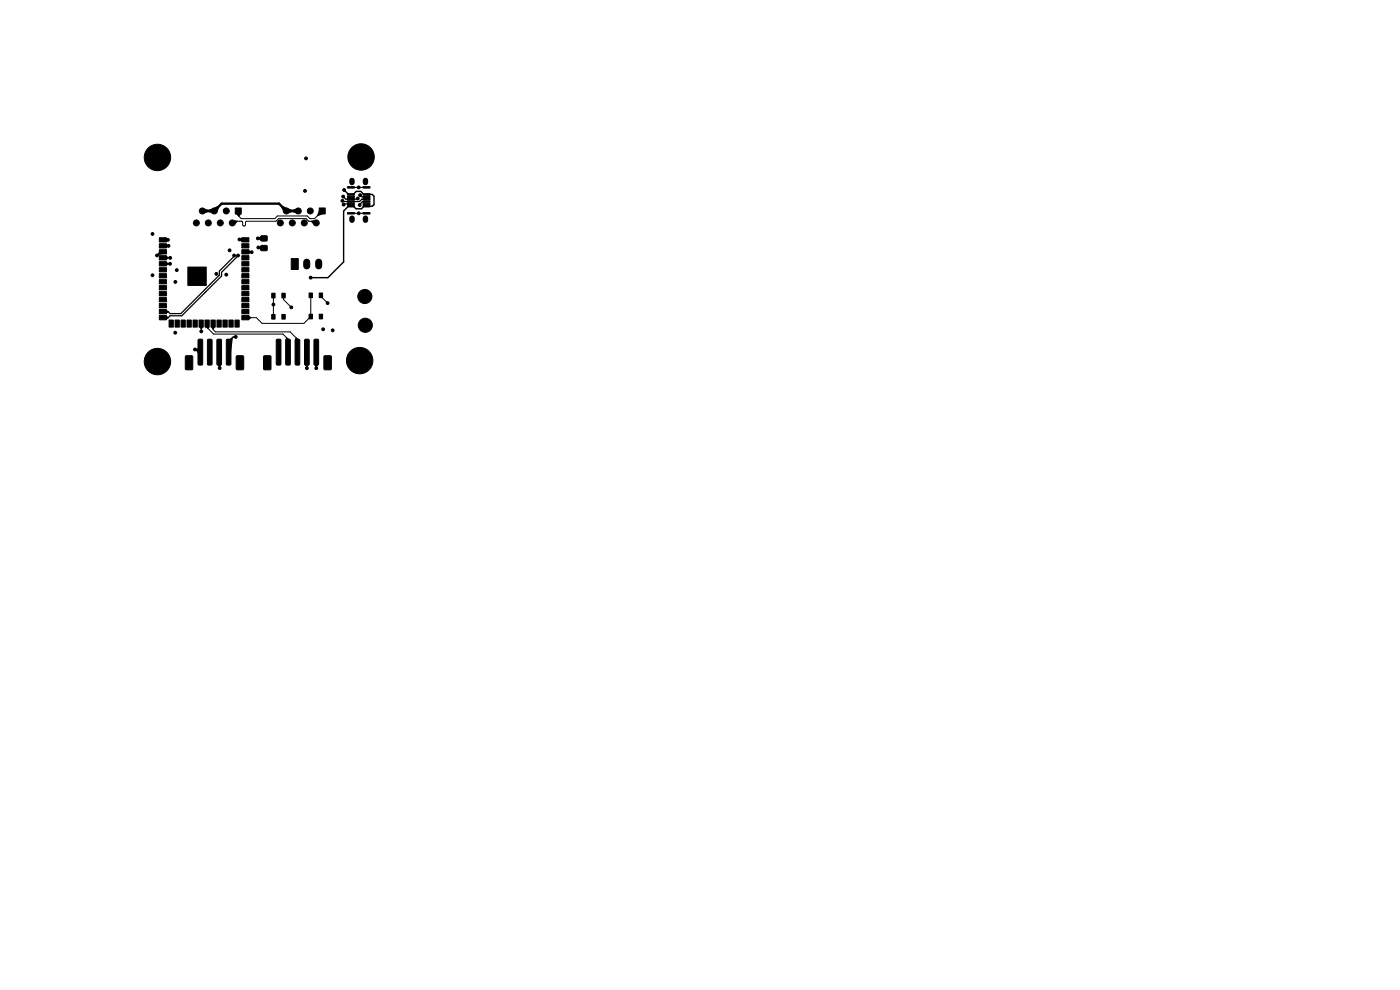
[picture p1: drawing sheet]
<svg xmlns="http://www.w3.org/2000/svg" width="297mm" height="210mm" viewBox="0 0 297 210" stroke-linecap="round" stroke-linejoin="round" font-family="sans-serif">
<g fill="#000" stroke="#000" stroke-width=".21">
<path d="M73.7 39.6h1.4l.1 .2-1.4 .1zM77 39.6h1.4l.1 .2-1.4 .1zM33.8 50.4h1.5v.9h-1.5zM33.8 51.7h1.5v.9h-1.5zM33.8 53h1.5v.9h-1.5zM33.8 54.2h1.5v.9h-1.5zM33.8 55.5h1.5v.9h-1.5zM33.8 56.8h1.5v.9h-1.5zM33.8 58.1h1.5v.9h-1.5zM49.9 44.1h1.3v1.3h-1.3zM51.3 58.1h1.5v.9h-1.5zM51.3 56.8h1.5v.9h-1.5z"/>
<path d="M51.3 55.5h1.5v.9h-1.5zM51.3 54.2h1.5v.9h-1.5zM51.3 53h1.5v.9h-1.5zM51.3 51.7h1.5v.9h-1.5zM51.3 50.4h1.5v.9h-1.5zM55.4 52.1h1.2v1h-1.2zM55.4 50.1h1.2v1h-1.2zM61.8 54.9h1.5v2.3h-1.5zM67.7 44.1h1.3v1.3h-1.3zM73.7 45.1h1.4l.1 .2-1.4 .1zM73.7 43.6h1.4l.1 .2-1.4 .1zM73.7 43.1h1.4l.1 .2-1.4 .1z"/>
<path d="M73.7 42.6h1.4l.1 .2-1.4 .1zM73.7 42.1h1.4l.1 .2-1.4 .1zM73.7 41.6h1.4l.1 .2-1.4 .1zM73.7 41.1h1.4l.1 .2-1.4 .1zM77 41.1h1.4l.1 .2-1.4 .1zM77 41.6h1.4l.1 .2-1.4 .1zM77 42.1h1.4l.1 .2-1.4 .1zM77 42.6h1.4l.1 .2-1.4 .1zM77 43.1h1.4l.1 .2-1.4 .1zM77 43.6h1.4l.1 .2-1.4 .1zM77 45.1h1.4l.1 .2-1.4 .1zM33.8 59.3h1.5v.9h-1.5z"/>
<path d="M33.8 60.6h1.5v.9h-1.5zM33.8 61.9h1.5v.9h-1.5zM33.8 63.1h1.5v.9h-1.5zM33.8 64.4h1.5v.9h-1.5zM33.8 65.7h1.5v.9h-1.5zM33.8 66.9h1.5v.9h-1.5zM35.9 67.9h.9v1.5h-.9zM37.1 67.9h.9v1.5h-.9zM38.4 67.9h.9v1.5h-.9zM39.7 67.9h.9v1.5h-.9zM39.9 56.7h3.9v3.9h-3.9zM39.4 75.5l1.2-.1 .3 .2v2.6l-.2 .2h-1.2l-.2-.1z"/>
<path d="M40.9 67.9h.9v1.5h-.9zM42.2 67.9h.9v1.5h-.9zM42.1 72l.7-.1 .2 .3v5l-.2 .2h-.6l-.2-.2zM43.5 67.9h.9v1.5h-.9zM44.8 67.9h.9v1.5h-.9zM44.1 72l.6-.1 .3 .3v5l-.3 .2h-.5l-.2-.2zM46 67.9h.9v1.5h-.9zM46.1 72l.6-.1 .3 .3v5l-.3 .2h-.5l-.2-.2zM47.3 67.9h.9v1.5h-.9zM48.6 67.9h.9v1.5h-.9zM48.1 72l.7-.1 .2 .3v5l-.2 .2h-.6l-.2-.2zM49.8 67.9h.9v1.5h-.9z"/>
<path d="M51.3 66.9h1.5v.9h-1.5zM51.3 65.7h1.5v.9h-1.5zM51.3 64.4h1.5v.9h-1.5zM51.3 63.1h1.5v.9h-1.5zM51.3 61.9h1.5v.9h-1.5zM51.3 60.6h1.5v.9h-1.5zM51.3 59.3h1.5v.9h-1.5zM50.2 75.5l1.3-.1 .2 .2v2.6l-.2 .2h-1.2l-.2-.1zM56 75.5h1.2l.3 .1v2.6l-.2 .2-1.2 .1-.2-.2zM57.6 66.7h.8v1h-.8zM57.6 62.2h.8v1h-.8zM58.7 72h.7l.2 .2v5l-.2 .3-.6-.1-.2-.2z"/>
<path d="M59.8 66.7h.7v1h-.7zM59.8 62.2h.7v1h-.7zM60.7 72h.6l.3 .2v5l-.3 .3-.5-.1-.2-.2zM62.7 72h.7l.2 .2v5l-.2 .3-.6-.1-.2-.2zM64.7 72h.6l.3 .2v5l-.3 .3-.5-.1-.2-.2zM65.6 66.7h.7v.9h-.7zM65.6 62.2h.7v.9h-.7zM66.7 72h.6l.3 .2v5l-.3 .3-.5-.1-.2-.2zM67.7 66.7h.7v.9h-.7zM67.7 62.2h.7v.9h-.7zM68.8 75.5h1.2l.3 .1v2.6l-.2 .2-1.1 .1-.3-.2z"/>
<circle cx="33.4" cy="33.4" r="2.8"/>
<circle cx="33.4" cy="33.4" r="1.8"/>
<circle cx="64.9" cy="33.6" r=".3"/>
<circle cx="76.1" cy="39.7" r=".3"/>
<circle cx="76.6" cy="33.3" r="2.8"/>
<circle cx="76.6" cy="33.3" r="1.8"/>
<circle cx="32.4" cy="58.4" r=".3"/>
<circle cx="32.4" cy="49.6" r=".3"/>
<circle cx="33.3" cy="54.2" r=".3"/>
<circle cx="35.6" cy="50.9" r=".3"/>
<circle cx="35.8" cy="52.2" r=".3"/>
<circle cx="36.1" cy="56" r=".3"/>
<circle cx="36.1" cy="54.7" r=".3"/>
<circle cx="37.2" cy="59.8" r=".3"/>
<circle cx="37.5" cy="57.3" r=".3"/>
<circle cx="40.4" cy="57.9" r=".3"/>
<circle cx="40.4" cy="59.3" r=".3"/>
<circle cx="41.1" cy="58.6" r=".3"/>
<circle cx="41.1" cy="57.2" r=".3"/>
<circle cx="41.7" cy="47.3" r=".63"/>
<circle cx="41.8" cy="57.9" r=".3"/>
<circle cx="41.8" cy="59.3" r=".3"/>
<circle cx="42.5" cy="58.6" r=".3"/>
<circle cx="42.5" cy="57.2" r=".3"/>
<circle cx="42.9" cy="44.7" r=".63"/>
<circle cx="43.2" cy="57.9" r=".3"/>
<circle cx="43.2" cy="59.3" r=".3"/>
<circle cx="44.2" cy="47.3" r=".63"/>
<circle cx="45.5" cy="44.7" r=".63"/>
<circle cx="45.9" cy="58.1" r=".3"/>
<circle cx="46.7" cy="47.3" r=".63"/>
<circle cx="48" cy="58.3" r=".3"/>
<circle cx="48" cy="44.7" r=".63"/>
<circle cx="48.7" cy="53.1" r=".3"/>
<circle cx="49.3" cy="47.3" r=".63"/>
<circle cx="49.7" cy="54.2" r=".3"/>
<circle cx="50.5" cy="54.2" r=".3"/>
<circle cx="50.8" cy="50.8" r=".3"/>
<circle cx="53.4" cy="53.5" r=".3"/>
<circle cx="54.7" cy="50.6" r=".3"/>
<circle cx="54.8" cy="52.5" r=".3"/>
<circle cx="59.5" cy="47.3" r=".63"/>
<circle cx="60.7" cy="44.7" r=".63"/>
<circle cx="62" cy="47.3" r=".63"/>
<circle cx="63.3" cy="44.7" r=".63"/>
<circle cx="64.6" cy="47.3" r=".63"/>
<circle cx="64.7" cy="40.5" r=".3"/>
<circle cx="65.8" cy="44.7" r=".63"/>
<circle cx="65.9" cy="58.9" r=".3"/>
<circle cx="67.1" cy="47.3" r=".63"/>
<circle cx="72.6" cy="42.6" r=".3"/>
<circle cx="72.8" cy="41.7" r=".3"/>
<circle cx="72.9" cy="43.4" r=".3"/>
<circle cx="73" cy="40.3" r=".3"/>
<circle cx="75.9" cy="42.1" r=".3"/>
<circle cx="76.1" cy="45.3" r=".3"/>
<circle cx="76.3" cy="43.5" r=".3"/>
<circle cx="76.4" cy="41.4" r=".3"/>
<circle cx="33.4" cy="76.7" r="2.8"/>
<circle cx="33.4" cy="76.7" r="1.8"/>
<circle cx="37.2" cy="70.6" r=".3"/>
<circle cx="41.1" cy="60" r=".3"/>
<circle cx="41.4" cy="74.1" r=".3"/>
<circle cx="42.5" cy="60" r=".3"/>
<circle cx="42.7" cy="70.3" r=".3"/>
<circle cx="46.6" cy="78.1" r=".3"/>
<circle cx="50" cy="71.5" r=".3"/>
<circle cx="58" cy="64.6" r=".3"/>
<circle cx="61.8" cy="65.2" r=".3"/>
<circle cx="65.1" cy="78.1" r=".3"/>
<circle cx="67.1" cy="78.1" r=".3"/>
<circle cx="68.6" cy="69.9" r=".3"/>
<circle cx="69.5" cy="64.3" r=".3"/>
<circle cx="70.6" cy="70.1" r=".3"/>
<circle cx="76.3" cy="76.5" r="2.8"/>
<circle cx="76.3" cy="76.5" r="1.8"/>
<circle cx="77.4" cy="62.9" r="1.5"/>
<circle cx="77.5" cy="69" r="1.5"/>
</g>
<path d="M74.7 38.3v.4M77.5 38.3v.4M74.7 46.3v.4M77.5 46.3v.4" fill="none" stroke="#000" stroke-width="1.2"/>
<path d="M65.1 55.6v.8M67.6 55.6v.8" fill="none" stroke="#000" stroke-width="1.5"/>
<g fill="none" stroke="#000" stroke-width=".21">
<path d="M74.4 39.8h3.4M74.7 38.5h.1M34 52.2h1.7M34.6 53.4l-.4 .4h-.5l-.4 .4M34.6 50.9h1M34.6 56h1.5M34.6 54.7h1.5M35.2 54.7h.1M49.3 47.3l.3-.4h1.7l.2 .2v.7l.4 .1 .2-.1v-.7l.2-.2h6.2l.6-.5h5.8l.6 .5h1.2l.4 .4M50.5 44.8v.9l.7 .7h7.1l.6-.6h6.3l.5 .6h1l1.7-1.6M50.8 50.8l1.3 .1M52.1 53.4l1.3 .1"/>
<path d="M54.7 50.6h1.3M54.8 52.5l.1 .1h1.1M74.4 43.3h-1.4l-.1 .1M74.8 45.3h3.4M75.1 46.3v.2M76.4 41.4l.3 .4h1.5M77.3 46.5h.6M41.4 74.1h.5l.6 .6M42.7 68.6v1.7M42.9 72.5l-.3 .4v2.7M44 68.7l-.1 .8 1.4 1.4h14.7l1.1 1.1v2.7M45.2 68.6v1.3l.5 .5h15.8l1.6 1.6v2.7"/>
<path d="M46.6 75.6v2.5M58 62.7v4.5M60.1 62.7v.9l1.7 1.6M65.1 74.7v3.5M65.9 62.7v4.5l-1.4 1.4h-8.9l-1.2-1.2h-2.3M67.1 74.7v3.4M68.1 62.7v.2l1.4 1.4"/>
</g>
<path d="M73 40.3l1 1h.9l.7-.7h.9l.7 .7 1.8-.1 .3 .4v1.8l-.3 .4h-1.8l-.5 .5h-1.2l-.5-.5h-1.1l-1 1v10.8l-3.3 3.3h-3.7M50 71.5h-.5l-1 1v2.2" fill="none" stroke="#000" stroke-width=".3"/>
<path d="M42.9 44.8h2.6l1.5-1.6h12.2l1.5 1.6h2.6" fill="none" stroke="#000" stroke-width=".5"/>
<path d="M49.7 54.2v.2l-3.2 3.1v.9l-8.1 8.1h-2.3l-.4-.4h-1.1M50.5 54.2l-3.5 3.6v.8l-8.4 8.4h-2.5l-.4 .4h-1.1M72.8 41.7l.5 .6h2.4l.3-.3M74 42.2l.4 .1M77.7 42.8h-.8l-.6 .7M77.8 42.3h-1l-.5 .5h-3.5l-.2-.2M77.8 42.8h-.1" fill="none" stroke="#000" stroke-width=".26"/>
<g fill="#000">
<path d="M74.5 39.7l.6-.1 .2 .1v.1zM76.9 39.7l.8 .1-.6 .1-.2-.1zM33.8 53.3l.8 .1 .1 .5-1.2 .2-.1-.1zM34.6 54.7l.7-.5 .4 .4 .1 .2-.5 .3zM34.6 56l.7-.5 .4 .4 .1 .2-.5 .3zM34.6 52.1l.7-.4 .4 .3v.2l-.4 .4zM34.6 50.9l.7-.5 .3 .6-.3 .3zM43.1 44.1l1.1 .4v.5l-1.1 .4-.2-.6zM44.2 44.5l1.1-.4 .2 .6-.2 .7-1.1-.4zM45.1 44.2l1.1-.5 .3 .3-.5 1.1-.5-.4zM49.4 46.7l1 .2-.8 .9-.3-.5zM50.5 44.8l.7 .6-.5 .6-.7-.6z"/>
<path d="M50.9 50.8l.4-.4 .7 .5-.7 .4-.5-.4zM52.1 53.4l.7-.4 .5 .4v.2l-.5 .3zM54.7 52.6l.8-.5 .5 .5-.6 .5zM54.7 50.5l.8-.5 .5 .6-.5 .5-.8-.4zM59.7 44l.3-.3 1.1 .5-.4 .6-.5 .3zM60.9 44.1l1.1 .4v.5l-1.1 .4-.2-.6zM62 44.5l1.2-.4 .1 .6-.1 .7-1.2-.4zM65.9 46.9l1.1-.2 .1 .6-.4 .5zM67.7 44.5l.7 .3 .2 .6-1.3 .5-.1-.1zM73.6 42.6l.8 .2-.8 .1zM73.6 42.1l.8 .2-.8 .1zM73.6 43.2l.8 .1-.7 .1-.1-.1z"/>
<path d="M74.5 42.2l.8-.1v.3zM74.5 45.2l.6-.1 .2 .1v.1zM74.5 42.7l.8-.1v.3zM76.9 42.1l.8 .2-.8 .1zM76.8 42.7l.9 .1-.7 .1zM76.9 45.2l.8 .1-.6 .1-.2-.1zM76.9 41.7l.8 .1-.6 .1-.2-.1zM34.6 66.1l.7-.4 .5 .4-.5 .5zM34.6 67.4l.7-.5 .5 .5-.5 .4zM41.5 74l.5-.2 .5 .9-.5 .3zM42.7 68.7l.4 .7-.3 .4h-.2l-.4-.4zM43.9 68.7l.5 .7-.3 .4-.5-.4z"/>
<path d="M45.2 68.7l.5 .7-.4 .4h-.2l-.3-.4zM46.5 74.8l.5 2.5-.3 .6h-.2l-.4-.5zM48.7 71.9l.5-.3 .2 .2-.4 3-.5-.1zM52.1 67.4l.7-.5 .4 .4 .1 .2-.5 .3zM60.7 71.7l.1-.2 .5 .5-.2 2.6-.5-2.4zM62.7 71.7l.1-.2 .5 .5-.2 2.6-.5-2.4zM65.1 74.8l.5 2.5-.4 .7-.2-.1-.4-.6zM67.1 74.8l.5 2.5-.4 .7-.2-.1-.4-.6z"/>
</g>
</svg>
